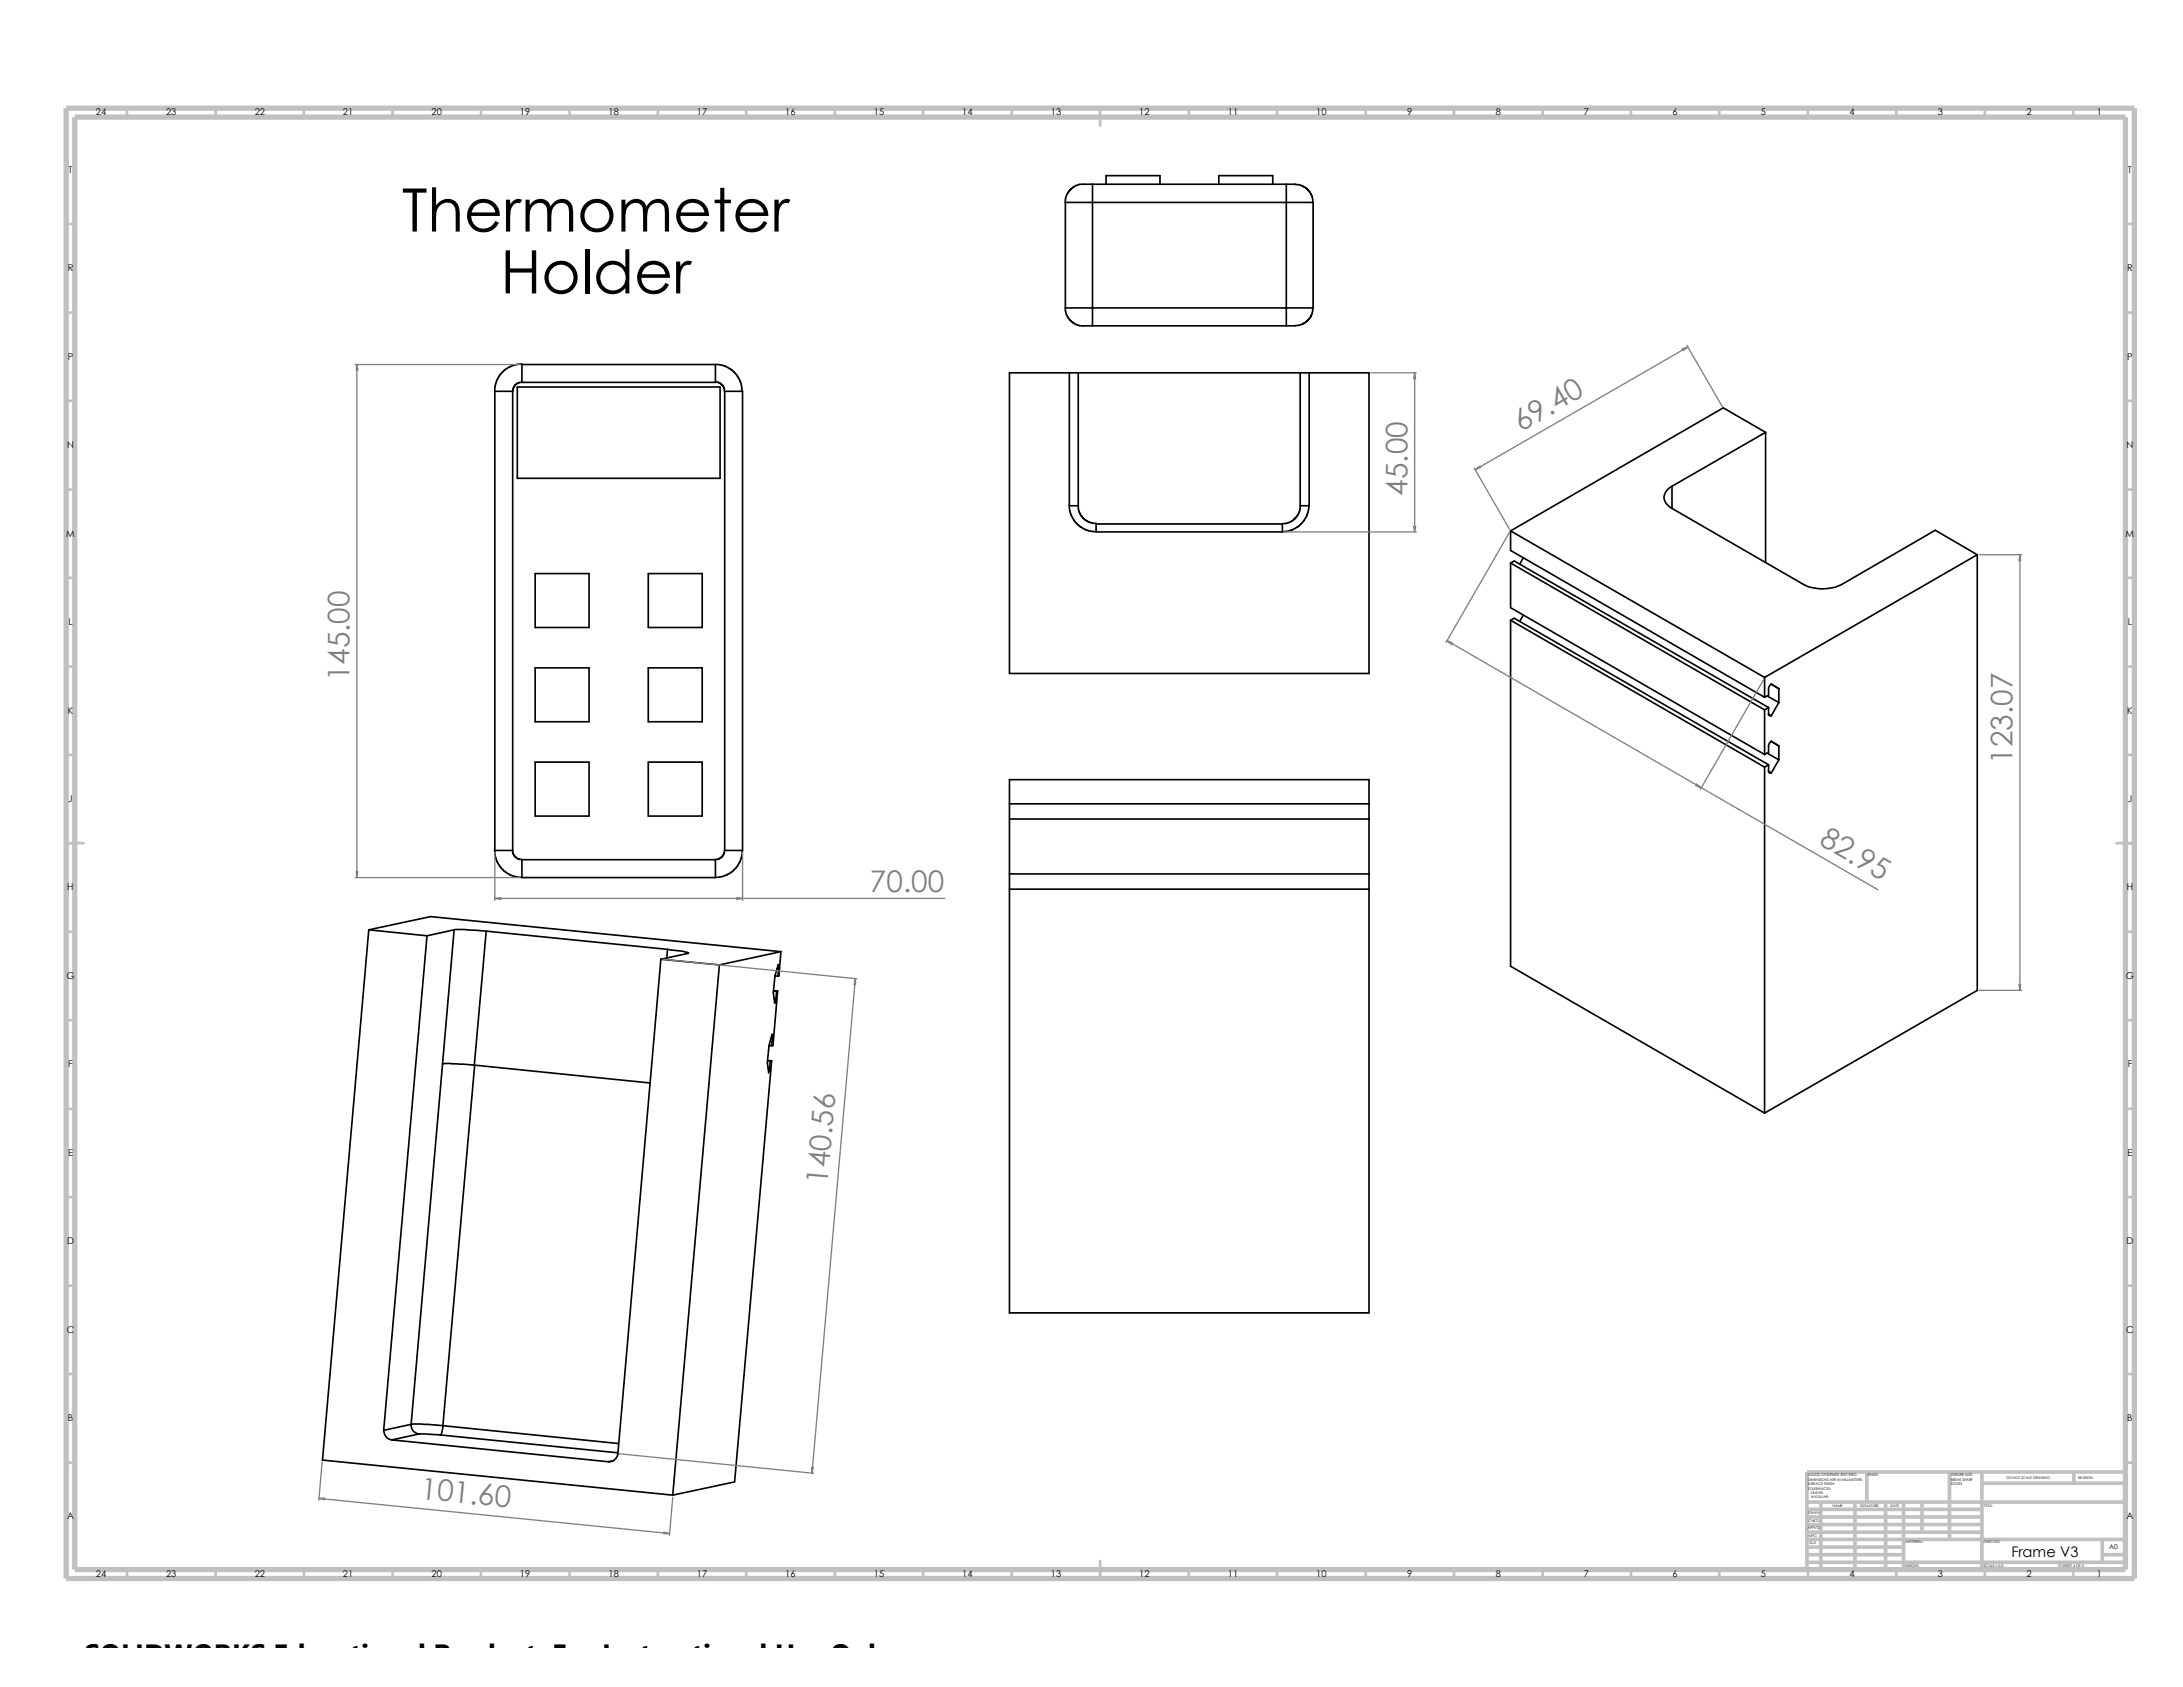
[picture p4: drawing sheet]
<svg xmlns="http://www.w3.org/2000/svg" width="279mm" height="216mm" viewBox="0 0 279 216" stroke-linecap="round" stroke-linejoin="round" font-family="sans-serif">
<defs><g id="words">
<g font-size="7.7">
<text x="51.4" y="29.6">Thermometer</text>
<text x="64.1" y="37.5">Holder</text>
</g>
<g font-size="3.8" fill="#808080">
<text x="194.7" y="55.3" transform="rotate(-30 194.7 55.3)">69.40</text>
<text x="180.1" y="63.5" transform="rotate(-90 180.1 63.5)">45.00</text>
<text x="44.7" y="87.2" transform="rotate(-90 44.7 87.2)">145.00</text>
<text x="257.6" y="97.7" transform="rotate(-90 257.6 97.7)">123.07</text>
<text x="232.7" y="108" transform="rotate(30 232.7 108)">82.95</text>
<text x="111.3" y="114.2">70.00</text>
<text x="105.9" y="151.6" transform="rotate(-85 105.9 151.6)">140.56</text>
<text x="53.7" y="191.8" transform="rotate(6 53.7 191.8)">101.60</text>
</g>
<text font-size="3.6" x="10.8" y="213">SOLIDWORKS Educational Product. For Instructional Use Only.</text>
<text font-size="1.9" x="257.4" y="199.3">Frame V3</text>
<g font-size="1.2">
<text x="12.3" y="14.8">24</text>
<text x="21.3" y="14.8">23</text>
<text x="32.6" y="14.8">22</text>
<text x="43.9" y="14.8">21</text>
<text x="55.2" y="14.8">20</text>
<text x="66.5" y="14.8">19</text>
<text x="77.9" y="14.8">18</text>
<text x="89.2" y="14.8">17</text>
<text x="100.5" y="14.8">16</text>
<text x="111.8" y="14.8">15</text>
<text x="123.1" y="14.8">14</text>
<text x="134.5" y="14.8">13</text>
<text x="145.8" y="14.8">12</text>
<text x="157.1" y="14.8">11</text>
<text x="168.4" y="14.8">10</text>
<text x="180.1" y="14.8">9</text>
<text x="191.4" y="14.8">8</text>
<text x="202.7" y="14.8">7</text>
<text x="214.1" y="14.8">6</text>
<text x="225.4" y="14.8">5</text>
<text x="236.7" y="14.8">4</text>
<text x="248" y="14.8">3</text>
<text x="259.4" y="14.8">2</text>
<text x="268.4" y="14.8">1</text>
<text x="8.8" y="22.2">T</text>
<text x="272.3" y="22.2">T</text>
<text x="8.7" y="34.7">R</text>
<text x="272.3" y="34.7">R</text>
<text x="8.7" y="46">P</text>
<text x="272.3" y="46">P</text>
<text x="8.6" y="57.4">N</text>
<text x="272.2" y="57.4">N</text>
<text x="8.5" y="68.7">M</text>
<text x="272" y="68.7">M</text>
<text x="8.8" y="80">L</text>
<text x="272.3" y="80">L</text>
<text x="8.7" y="91.3">K</text>
<text x="272.3" y="91.3">K</text>
<text x="8.7" y="102.6">J</text>
<text x="272.3" y="102.6">J</text>
<text x="8.6" y="114">H</text>
<text x="272.2" y="114">H</text>
<text x="8.5" y="125.3">G</text>
<text x="272.1" y="125.3">G</text>
<text x="8.7" y="136.6">F</text>
<text x="272.3" y="136.6">F</text>
<text x="8.7" y="147.9">E</text>
<text x="272.3" y="147.9">E</text>
<text x="8.6" y="159.3">D</text>
<text x="272.2" y="159.3">D</text>
<text x="8.6" y="170.6">C</text>
<text x="272.1" y="170.6">C</text>
<text x="8.7" y="181.9">B</text>
<text x="272.3" y="181.9">B</text>
<text x="8.6" y="194.4">A</text>
<text x="272.2" y="194.4">A</text>
<text x="12.3" y="201.8">24</text>
<text x="21.3" y="201.8">23</text>
<text x="32.6" y="201.8">22</text>
<text x="43.9" y="201.8">21</text>
<text x="55.2" y="201.8">20</text>
<text x="66.5" y="201.8">19</text>
<text x="77.9" y="201.8">18</text>
<text x="89.2" y="201.8">17</text>
<text x="100.5" y="201.8">16</text>
<text x="111.8" y="201.8">15</text>
<text x="123.1" y="201.8">14</text>
<text x="134.5" y="201.8">13</text>
<text x="145.8" y="201.8">12</text>
<text x="157.1" y="201.8">11</text>
<text x="168.4" y="201.8">10</text>
<text x="180.1" y="201.8">9</text>
<text x="191.4" y="201.8">8</text>
<text x="202.7" y="201.8">7</text>
<text x="214.1" y="201.8">6</text>
<text x="225.4" y="201.8">5</text>
<text x="236.7" y="201.8">4</text>
<text x="248" y="201.8">3</text>
<text x="259.4" y="201.8">2</text>
<text x="268.4" y="201.8">1</text>
</g>
<text font-size=".8" x="270" y="198.3">A0</text>
<g font-size=".5">
<text x="231.4" y="188.9">UNLESS OTHERWISE SPECIFIED:</text>
<text x="231.4" y="189.5">DIMENSIONS ARE IN MILLIMETERS</text>
<text x="231.4" y="190.1">SURFACE FINISH:</text>
<text x="231.4" y="190.6">TOLERANCES:</text>
<text x="231.8" y="191.2">LINEAR:</text>
<text x="231.8" y="191.8">ANGULAR:</text>
<text x="239.1" y="188.9">FINISH:</text>
<text x="249.7" y="188.9">DEBURR AND</text>
<text x="249.7" y="189.5">BREAK SHARP</text>
<text x="249.7" y="190.1">EDGES</text>
<text x="256.8" y="189.3">DO NOT SCALE DRAWING</text>
<text x="266" y="189.3">REVISION</text>
<text x="231.4" y="195.7">APPV'D</text>
<text x="231.4" y="193.8">DRAWN</text>
<text x="231.5" y="194.8">CHK'D</text>
<text x="231.5" y="196.7">MFG</text>
<text x="231.6" y="197.7">Q.A</text>
<text x="234.5" y="192.9">NAME</text>
<text x="238.1" y="192.9">SIGNATURE</text>
<text x="242" y="192.9">DATE</text>
<text x="243.9" y="197.5">MATERIAL:</text>
<text x="253.9" y="197.5">DWG NO.</text>
<text x="254" y="192.9">TITLE:</text>
<text x="243.9" y="200.5">WEIGHT:</text>
<text x="253.9" y="200.5">SCALE:1:0.5</text>
<text x="264" y="200.5">SHEET 4 OF 5</text>
</g>
</g></defs>
<g fill="none" stroke="#c0c0c0" stroke-width=".34">
<path d="M16.3 13.8v1.2M27.6 13.8v1.2M38.9 13.8v1.2M50.2 13.8v1.2M61.6 13.8v1.2M72.9 13.8v1.2M84.2 13.8v1.2M95.5 13.8v1.2M106.8 13.8v1.2M118.2 13.8v1.2M129.5 13.8v1.2M140.8 13.8v2.3"/>
<path d="M152.1 13.8v1.2M163.4 13.8v1.2M174.8 13.8v1.2M186.1 13.8v1.2M197.4 13.8v1.2M208.7 13.8v1.2M220 13.8v1.2M231.4 13.8v1.2M242.7 13.8v1.2M254 13.8v1.2M265.3 13.8v1.2M8.5 28.7h1.1"/>
<path d="M272 28.7h1.2M8.5 40h1.1M8.5 51.3h1.1M272 40h1.2M272 51.3h1.2M8.5 62.7h1.1M8.5 74h1.1M272 62.7h1.2M272 74h1.2M8.5 85.3h1.1M8.5 96.6h1.1M272 85.3h1.2"/>
<path d="M272 96.6h1.2M8.5 107.9h2.2M8.5 119.3h1.1M270.9 107.9h2.3M272 119.3h1.2M8.5 130.6h1.1M272 130.6h1.2M8.5 141.9h1.1M8.5 153.2h1.1M272 141.9h1.2M272 153.2h1.2M8.5 164.5h1.1"/>
<path d="M8.5 175.9h1.1M272 164.5h1.2M272 175.9h1.2M8.5 187.2h1.1M140.8 199.8v2.2M272 187.2h1.2M16.3 200.9v1.1M27.6 200.9v1.1M38.9 200.9v1.1M50.2 200.9v1.1M61.6 200.9v1.1M72.9 200.9v1.1"/>
<path d="M84.2 200.9v1.1M95.5 200.9v1.1M106.8 200.9v1.1M118.2 200.9v1.1M129.5 200.9v1.1M152.1 200.9v1.1M163.4 200.9v1.1M174.8 200.9v1.1M186.1 200.9v1.1M197.4 200.9v1.1M208.7 200.9v1.1M220 200.9v1.1"/>
<path d="M231.4 200.9v1.1M242.7 200.9v1.1M254 200.9v1.1M265.3 200.9v1.1"/>
</g>
<g fill="none" stroke="#c0c0c0" stroke-width=".47">
<path d="M231.3 199h12.3M231.3 197h40.7M231.3 198h12.3M231.3 193.2h22.4M231.3 194.1h22.4M231.3 195.1h22.4M231.3 196.1h22.4M231.3 192.2h40.7M231.3 199.9h40.7M233 192.2v8.7M237.4 192.2v8.7M238.9 188.4v3.8"/>
<path d="M241.3 192.2v8.7M243.6 192.2v8.7M246 192.2v3.9M249.5 188.4v8.6M253.7 189.8h18.3M253.7 188.4v12.5M263.7 199.9v1M265.4 188.4v1.4M269.1 199h2.9M269.1 197v2.9M272 188.4h-40.7v12.5"/>
</g>
<path d="M8.5 13.8h264.7v188.2h-264.7zM9.6 15h262.4v185.9h-262.4z" fill="none" stroke="#c0c0c0" stroke-width=".68" stroke-linecap="butt"/>
<g fill="none" stroke="#000" stroke-width=".21">
<path d="M136.4 39.4h3.4M136.4 39.4l.1 .9 .4 .6 .9 .7 .9 .1M139.8 39.4v2.3M139.8 25.9h-3.4v13.5M139.8 23.6v2.3M139.8 39.4h24.8M139.8 25.9v13.5M139.8 25.9h24.8M139.8 23.6h24.8M139.8 23.6h-1.6l-.7 .3-.8 .8-.3 .6-.1 .6M141.6 23.6v-1.1h6.9v1.1M156 23.6v-1.1h6.9v1.1"/>
<path d="M164.6 39.4v2.3M164.6 39.4h3.5M164.6 23.6v2.3M164.6 23.6h1.6l.9 .4 .7 .8 .2 .5 .1 .6M164.6 25.9v13.5M164.6 25.9h3.5M168.1 39.4l-.1 .6-.2 .5-.7 .8-.9 .4h-1.6M168.1 25.9v13.5M63.3 50.1h2.3M63.3 50.1v58.7h2.3M65.6 50.1v58.7M66.2 49.5h26v11.7h-26z"/>
<path d="M66.8 48.9h-.3l-.5 .3-.3 .4-.1 .5M66.8 46.6l-.8 .1-.7 .2-.7 .4-.5 .6-.5 .7-.2 .5-.1 1M91.6 48.9h.4l.5 .4 .2 .3 .1 .5M91.6 46.7h-24.8v2.2M91.6 46.7v2.2h-24.8M91.6 46.7h.7l.5 .2 .8 .4 .5 .5 .6 1 .3 1.3M92.8 50.1v58.7M92.8 50.1h2.2v58.7M136.9 47.7h1.1M136.9 47.7h-7.7v38.5h46v-38.5h-7.6M136.9 47.7v16.9M138 47.7h28.4"/>
<path d="M138 47.7v17M138.7 41.7h1.1M139.8 41.7h24.8M166.4 47.7v17h1.2M166.4 47.7h1.2M167.6 47.7v16.9l-.1 .8-.5 1.1-.8 .9-.8 .4-1.3 .3M226 55.3l-5.4-3.1-27.3 15.7M226 55.3l-12 6.9M226 55.3v16.7M68.5 73.4h6.9v6.9h-6.9zM83 73.4h6.9v6.9h-6.9zM136.8 64.6l.3 1.3 .4 .8 .5 .5 1 .6 1.3 .3"/>
<path d="M136.9 64.7h1.1M138 64.7l.1 .9 .5 .7 .8 .5 .9 .2M140.3 68.1h23.8M164.1 67.1v1M164.1 67.1h-23.8v1M166.5 64.7l-.2 .9-.6 .9-.7 .4-.9 .2M193.3 67.9v2.5l32.5 18.8M193.3 72.1v5.7l32.5 18.8M193.3 79.4v44.3l32.5 18.8M193.3 67.9l32.5 18.8M193.3 72.1l32.5 18.7M193.3 72.1l.5-.3 32.6 18.8"/>
<path d="M193.3 79.4l.5-.3 32.6 18.8M193.3 79.4l32.5 18.8M194.9 71.4l-.4 .8M194.9 78.7l-.4 .8M214 62.2a1.46 1.46 0 0 0-.6 2.4l.6 .5M214 65.1l16.8 9.7a5.6 5.6 0 0 0 4.9 0l12-6.9 5.4 3.1M214 62.2v2.9M253.1 71l-27.3 15.7M253.1 71v55.7l-27.3 15.8M68.5 97.5h6.9v6.9h-6.9zM68.5 85.5h6.9v6.9h-6.9zM83 97.5h6.9v6.9h-6.9z"/>
<path d="M83 85.5h6.9v6.9h-6.9zM129.2 99.8h46v68.2h-46zM225.8 89.2l.6-.2v-.9l.3-.6 1 .6v1.8M225.8 96.6l.6-.3v-1l.3-.4 1 .6v1.7M225.8 86.7v2.5M225.8 90.8v5.8M225.8 98.2v44.3M226.2 89.1l1.5 .8M226.2 96.4l1.5 .8M226.4 97.9v.7a.25 .25 0 0 0 .3 .3M226.4 90.6v.7a.25 .25 0 0 0 .3 .3M226.4 97.9l-.6 .3"/>
<path d="M226.4 90.6l-.6 .2M226.4 91.4l.3 .2M226.4 98.7l.3 .2M227.7 97.2l-1 1.7M227.7 89.9l-1 1.7M47.2 119l7.5 .8M47.2 119l7.9-1.7 44.8 4.5M47.2 119l-5.9 67.9 44.8 4.4M54.7 119.8l-5.6 63.2M58.1 119l-3.4 .8M58.1 119l-1.5 17.1M58.1 119h1.3l2.8 .2"/>
<path d="M62.2 119.2l23.2 2.3M62.2 119.2l-1.5 17.1M63.3 108.8l.1 .8 .2 .7 .5 .7 .5 .5 .9 .6 1.3 .2M65.6 108.8v.3l.3 .5 .4 .3 .5 .1M66.8 110h24.8M66.8 112.3h24.8M66.8 110v2.3M91.6 110v2.3M92.8 108.8l-.1 .5-.4 .4-.3 .2-.4 .1M92.8 108.8h2.2M95 108.8l-.2 1.3-.7 1-.4 .4-.7 .5-.7 .2-.7 .1M129.2 113.8h46"/>
<path d="M129.2 111.8h46M129.2 104.8h46M129.2 102.9h46M56.6 136.1l-4 46.2M56.6 136.1h1l3.1 .2M60.7 136.3l22.5 2.3M60.7 136.4l-4 46.1M84.6 122.8l-5.5 63.3a1.16 1.16 0 0 1-1.2 1M84.6 122.8l7.5 .7M85.4 121.5l.5 .1a5.9 5.9 0 0 1 2.2 .4l-3.5 .8M85.4 121.5l-.1 1.1M92.1 123.5l-6 67.8"/>
<path d="M98.3 135.8h.5M98.3 135.7l.5 .1M98.3 136.7h.2M98.4 133.8l-.2 2.2 .2 1.3 .1-.6M98.6 135.8l-.1 .9M98.7 132.9h.1M98.8 135.8l-4.8 53.9-7.9 1.6M98.8 132.9v.9M98.8 132.9v-.5l-.4 1.4M99 126.8l.4 .1M99 126.8h.5M99.1 127.8h.2"/>
<path d="M99.2 124.9l-.2 2.1 .1 1.4 .2-.6M99.2 124.9h.4M99.4 126.9l-.1 .9M99.4 124h.3M99.5 126.8l-.6 7h-.5M99.5 126.8l-.1 .1M99.7 124l-.1 .9M99.7 124l-.1-.6-.4 1.5M99.9 121.8l-7.8 1.7M99.9 121.8l-.2 3.1h-.1M49.1 183a1.24 1.24 0 0 0 1.1 1.3M50.2 184.3l27.7 2.8"/>
<path d="M52.6 182.3l1.3-.1 2.8 .3M52.6 182.3l-3.5 .7M52.6 182.3a1.09 1.09 0 0 0 1 1.2M53.6 183.5l-3.4 .8M53.6 183.5l2.7 .1M56.3 183.6l22.8 2.3M56.7 182.5l-.1 .8-.2 .3h-.1M56.7 182.5l22.5 2.2M78.5 186.9l-.6 .2"/>
</g>
<g fill="none" stroke="#808080" stroke-width=".17">
<path d="M45.5 46.7h21M45.7 46.7v65.6M175.5 47.7h5.8M181.1 47.7v20.4M188.7 59.9l4.5 7.8M215.9 44.2l4.5 7.8M216 44.4l-27.2 15.7M164.3 68.1h17M193.2 68.1l-8.1 14.1M253.3 71h5.4M258.5 71v55.7M185.2 82l55.2 31.9"/>
<path d="M225.8 86.9l-8.2 14.1M45.5 112.3h21M63.3 109.1v6.1M63.3 115h57.6M95 109.1v6.1M84.8 122.8l24.9 2.5M109.5 125.3l-5.6 63.3M253.3 126.7h5.4M40.9 191.8l44.8 4.5M41.2 187.1l-.4 4.9M79.3 186.1l24.8 2.5M86.1 191.6l-.4 4.9"/>
</g>
<g fill="#808080" stroke="#808080" stroke-width=".17">
<path d="M109.5 125.3v.7h-.2z"/>
<path d="M103.9 187.8h.2l-.2 .8z"/>
<path d="M85 196.1l.7 .2h-.7z"/>
<path d="M40.9 191.8l.7-.1v.2z"/>
<path d="M181.1 47.7l.1 .8h-.3z"/>
<path d="M180.9 67.4h.3l-.1 .7z"/>
<path d="M215.3 44.7l.7-.3-.6 .5z"/>
<path d="M188.8 60.1l.6-.5 .1 .2z"/>
<path d="M185.2 82l.7 .3-.1 .2z"/>
<path d="M217.1 100.3l.6 .5-.7-.3z"/>
<path d="M258.5 71l.1 .8h-.2z"/>
<path d="M258.4 126h.2l-.1 .7z"/>
<path d="M45.7 46.7l.1 .7h-.2z"/>
<path d="M45.6 111.5h.2l-.1 .8z"/>
<path d="M63.3 115l.8-.1v.2z"/>
<path d="M94.3 114.9l.7 .1-.7 .1z"/>
</g>
<path d="M10.8 209.2h104.1v1.6h-104.1z" fill="#fff"/>
<use href="#words"/>
</svg>
